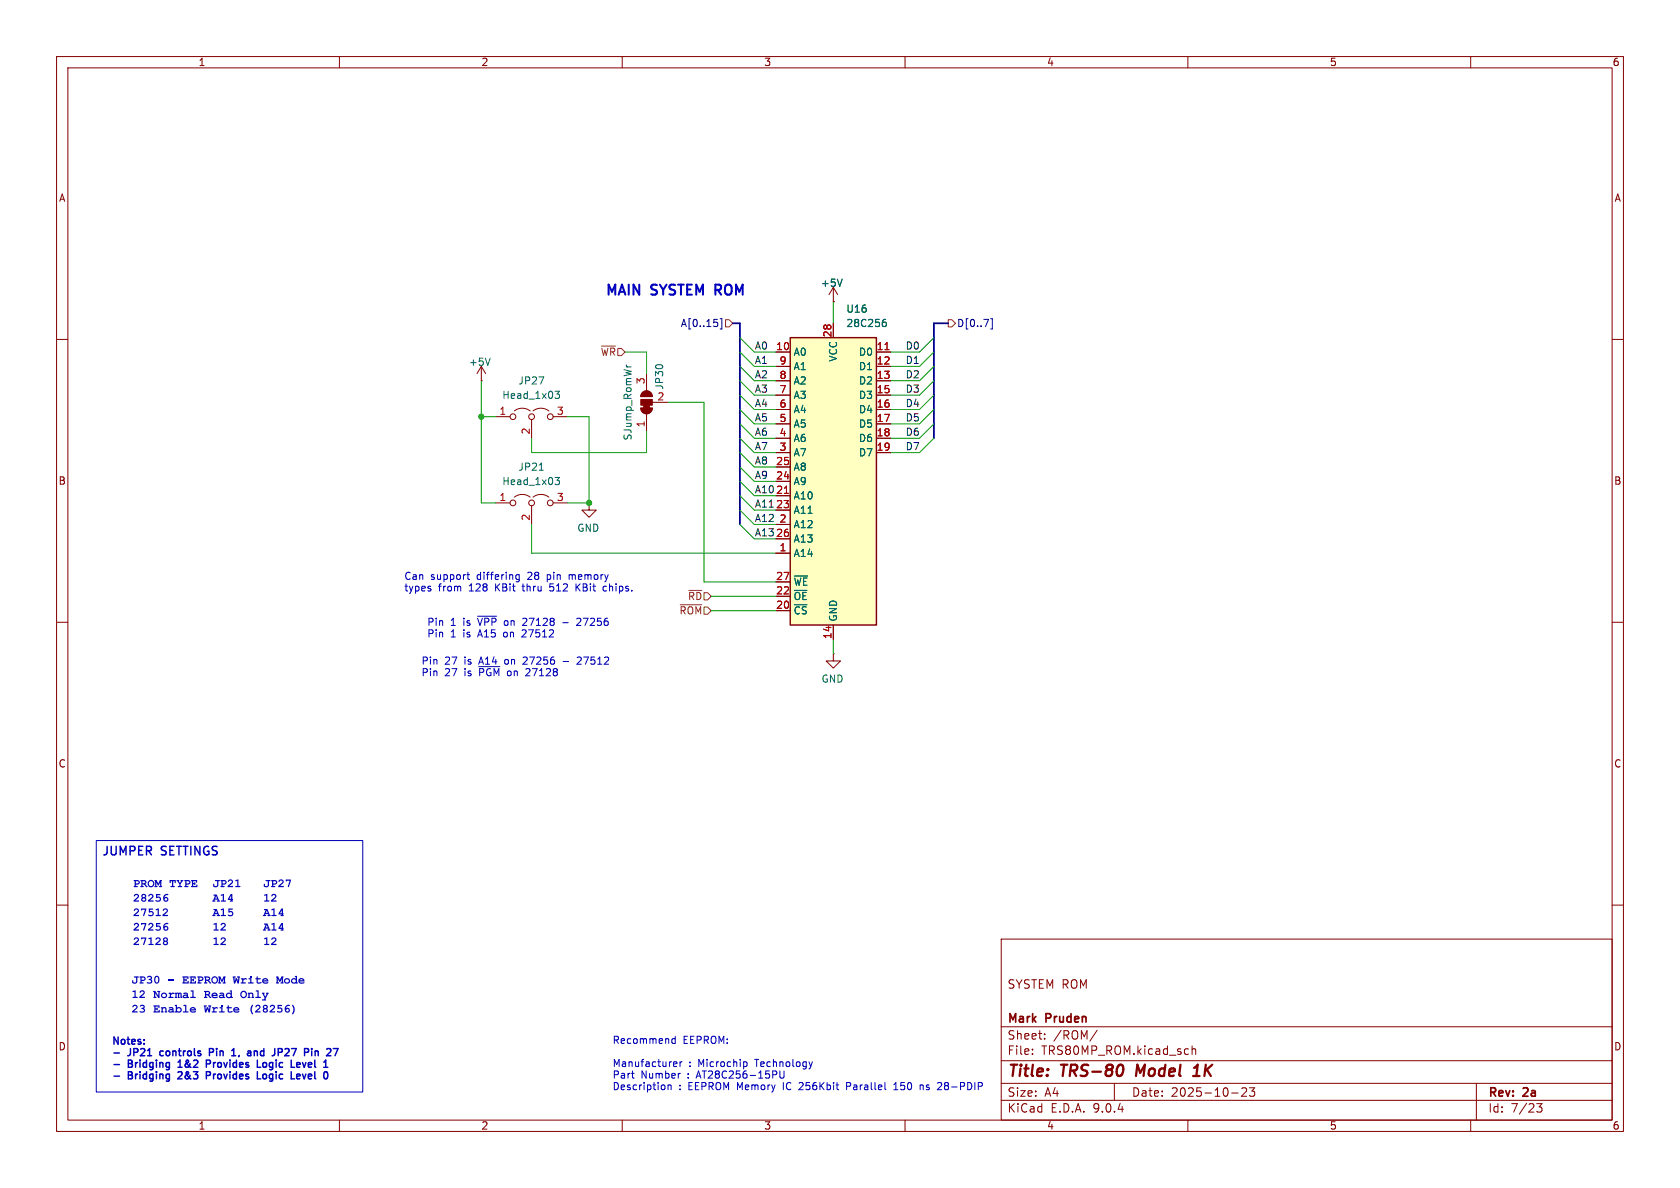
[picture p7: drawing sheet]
<svg xmlns="http://www.w3.org/2000/svg" width="297mm" height="210mm" viewBox="0 0 297 210" stroke-linecap="round" stroke-linejoin="round" font-family="sans-serif">
<defs><g id="words">
<g font-size="2.8" fill="#840000">
<text x="178" y="190.9">Title:</text>
<text x="187.7" y="190.9">TRS-80</text>
<text x="201.7" y="190.9">Model</text>
<text x="212.7" y="190.9">1K</text>
</g>
<g font-size="2.5" fill="#0000c2">
<text x="106.9" y="52.3">MAIN</text>
<text x="115.3" y="52.3">SYSTEM</text>
<text x="127.2" y="52.3">ROM</text>
</g>
<g font-size="2.1" fill="#0000c2">
<text x="18" y="151.8">JUMPER</text>
<text x="28.5" y="151.8">SETTINGS</text>
<text x="23.5" y="157.4">PROMTYPE</text>
<text x="23.5" y="160">28256</text>
<text x="37.6" y="160">A14</text>
<text x="37.6" y="157.4">JP21</text>
<text x="46.5" y="160">12</text>
<text x="46.5" y="157.4">JP27</text>
<text x="23.5" y="162.5">27512</text>
<text x="23.5" y="165.1">27256</text>
<text x="23.5" y="167.6">27128</text>
<text x="37.6" y="162.5">A15</text>
<text x="37.6" y="165.1">12</text>
<text x="37.6" y="167.6">12</text>
<text x="46.5" y="162.5">A14</text>
<text x="46.5" y="165.1">A14</text>
<text x="46.5" y="167.6">12</text>
<text x="23.2" y="174.4">JP30 -</text>
<text x="23.2" y="177">12 Normal</text>
<text x="23.2" y="179.6">23 Enable</text>
<text x="32.2" y="174.4">EEPROMWrite</text>
<text x="36" y="177">Read Only</text>
<text x="36" y="179.6">Write</text>
<text x="43.7" y="179.6">(28256)</text>
<text x="48.8" y="174.4">Mode</text>
</g>
<g font-size="2.1" fill="#840000">
<text x="178" y="175">SYSTEM ROM</text>
<text x="178" y="184">Sheet:</text>
<text x="178" y="181.2">Mark</text>
<text x="185" y="181.2">Pruden</text>
<text x="186.2" y="184">/ROM/</text>
<text x="178" y="186.7">File:</text>
<text x="184.1" y="186.7">TRS80MP_ROM.kicad_sch</text>
<text x="178" y="196.9">KiCad</text>
<text x="178" y="194.1">Size:</text>
<text x="184.7" y="194.1">A4</text>
<text x="185.7" y="196.9">E.D.A.</text>
<text x="193.3" y="196.9">9.0.4</text>
<text x="200" y="194.1">Date:</text>
<text x="207" y="194.1">2025-10-23</text>
<text x="263" y="194.3">Rev:</text>
<text x="263" y="196.9">Id:</text>
<text x="267.1" y="196.9">7/23</text>
<text x="269.4" y="194.3">2a</text>
</g>
<g font-size="1.8" fill="#840000">
<text x="35" y="11.9">1</text>
<text x="85" y="11.9">2</text>
<text x="135" y="11.9">3</text>
<text x="185" y="11.9">4</text>
<text x="235" y="11.9">5</text>
<text x="285" y="11.9">6</text>
<text x="10.3" y="35.9">A</text>
<text x="285.3" y="35.9">A</text>
<text x="10.3" y="85.9">B</text>
<text x="285.3" y="85.9">B</text>
<text x="10.3" y="135.9">C</text>
<text x="285.3" y="135.9">C</text>
<text x="10.3" y="185.9">D</text>
<text x="285.3" y="185.9">D</text>
<text x="35" y="199.9">1</text>
<text x="85" y="199.9">2</text>
<text x="135" y="199.9">3</text>
<text x="185" y="199.9">4</text>
<text x="235" y="199.9">5</text>
<text x="285" y="199.9">6</text>
</g>
<g font-size="1.8" fill="#006464">
<text x="145" y="50.9">+5V</text>
<text x="149.5" y="55.5">U16</text>
<text x="149.5" y="58">28C256</text>
<text x="82.8" y="64.9">+5V</text>
<text x="140.2" y="63.1">A0</text>
<text x="140.2" y="65.6">A1</text>
<text x="148.2" y="64" transform="rotate(-90 148.2 64)">VCC</text>
<text x="151.7" y="63.1">D0</text>
<text x="151.7" y="65.6">D1</text>
<text x="88.7" y="70.7">Head_1x03</text>
<text x="91.6" y="68.2">JP27</text>
<text x="117.4" y="69" transform="rotate(-90 117.4 69)">JP30</text>
<text x="140.2" y="68.2">A2</text>
<text x="140.2" y="70.7">A3</text>
<text x="151.7" y="68.2">D2</text>
<text x="151.7" y="70.7">D3</text>
<text x="111.9" y="78" transform="rotate(-90 111.9 78)">SJump_RomWr</text>
<text x="140.2" y="73.3">A4</text>
<text x="140.2" y="75.8">A5</text>
<text x="151.7" y="73.3">D4</text>
<text x="151.7" y="75.8">D5</text>
<text x="91.6" y="83.4">JP21</text>
<text x="140.2" y="78.3">A6</text>
<text x="140.2" y="80.9">A7</text>
<text x="140.2" y="83.4">A8</text>
<text x="151.7" y="78.3">D6</text>
<text x="151.7" y="80.9">D7</text>
<text x="88.7" y="86">Head_1x03</text>
<text x="140.2" y="86">A9</text>
<text x="140.2" y="88.5">A10</text>
<text x="102" y="94.2">GND</text>
<text x="140.2" y="91">A11</text>
<text x="140.2" y="93.6">A12</text>
<text x="140.2" y="96.1">A13</text>
<text x="140.2" y="98.7">A14</text>
<text x="140.2" y="103.7">~{WE}</text>
<text x="140.2" y="106.3">~{OE}</text>
<text x="140.2" y="108.8">~{CS}</text>
<text x="148.2" y="110" transform="rotate(-90 148.2 110)">GND</text>
<text x="145.1" y="120.9">GND</text>
</g>
<g font-size="1.8" fill="#000084">
<text x="120.3" y="58">A[0..15]</text>
<text x="169.1" y="58">D[0..7]</text>
</g>
<g font-size="1.8" fill="#a90000">
<text x="147.1" y="59.7" transform="rotate(-90 147.1 59.7)">28</text>
<text x="137.1" y="62">10</text>
<text x="137.7" y="64.5">9</text>
<text x="154.9" y="62">11</text>
<text x="154.9" y="64.5">12</text>
<text x="114" y="68" transform="rotate(-90 114 68)">3</text>
<text x="116.1" y="70.9">2</text>
<text x="137.7" y="67.1">8</text>
<text x="137.7" y="69.6">7</text>
<text x="154.9" y="67.1">13</text>
<text x="154.9" y="69.6">15</text>
<text x="88.2" y="73.4">1</text>
<text x="93.7" y="76.9" transform="rotate(-90 93.7 76.9)">2</text>
<text x="98.4" y="73.4">3</text>
<text x="114" y="75.6" transform="rotate(-90 114 75.6)">1</text>
<text x="137.7" y="72.1">6</text>
<text x="137.7" y="74.7">5</text>
<text x="137.7" y="77.2">4</text>
<text x="154.9" y="72.1">16</text>
<text x="154.9" y="74.7">17</text>
<text x="154.9" y="77.2">18</text>
<text x="137.1" y="82.3">25</text>
<text x="137.7" y="79.8">3</text>
<text x="154.9" y="79.8">19</text>
<text x="88.2" y="88.6">1</text>
<text x="98.4" y="88.6">3</text>
<text x="137.1" y="84.8">24</text>
<text x="137.1" y="87.4">21</text>
<text x="137.1" y="89.9">23</text>
<text x="93.7" y="92.1" transform="rotate(-90 93.7 92.1)">2</text>
<text x="137.1" y="95">26</text>
<text x="137.7" y="92.5">2</text>
<text x="137.7" y="97.5">1</text>
<text x="137.1" y="102.6">27</text>
<text x="137.1" y="105.2">22</text>
<text x="137.1" y="107.7">20</text>
<text x="147.1" y="113.1" transform="rotate(-90 147.1 113.1)">14</text>
</g>
<g font-size="1.8" fill="#725600">
<text x="106.1" y="63.1">~{WR}</text>
<text x="121.5" y="106.3">~{RD}</text>
<text x="120" y="108.8">~{ROM}</text>
</g>
<g font-size="1.8" fill="#0f0f0f">
<text x="133.3" y="61.9">A0</text>
<text x="133.3" y="64.4">A1</text>
<text x="160" y="61.9">D0</text>
<text x="160" y="64.4">D1</text>
<text x="133.3" y="67">A2</text>
<text x="133.3" y="69.5">A3</text>
<text x="160" y="69.5">D3</text>
<text x="160" y="67">D2</text>
<text x="133.3" y="77.1">A6</text>
<text x="133.3" y="72">A4</text>
<text x="133.3" y="74.6">A5</text>
<text x="160" y="74.6">D5</text>
<text x="160" y="77.1">D6</text>
<text x="160" y="72">D4</text>
<text x="133.3" y="79.7">A7</text>
<text x="133.3" y="82.2">A8</text>
<text x="160" y="79.7">D7</text>
<text x="133.3" y="89.8">A11</text>
<text x="133.3" y="87.3">A10</text>
<text x="133.3" y="84.7">A9</text>
<text x="133.3" y="94.9">A13</text>
<text x="133.3" y="92.4">A12</text>
</g>
<g font-size="1.8" fill="#0000c2">
<text x="71.4" y="102.7">Can</text>
<text x="71.4" y="104.8">types</text>
<text x="76.1" y="102.7">support</text>
<text x="77.5" y="104.8">from</text>
<text x="83" y="104.8">128</text>
<text x="84.4" y="102.7">differing</text>
<text x="87.8" y="104.8">KBit</text>
<text x="92.9" y="104.8">thru</text>
<text x="93.6" y="102.7">28</text>
<text x="97.2" y="102.7">pin</text>
<text x="97.9" y="104.8">512</text>
<text x="101.2" y="102.7">memory</text>
<text x="102.6" y="104.8">KBit</text>
<text x="107.7" y="104.8">chips.</text>
<text x="75.4" y="110.8">Pin</text>
<text x="75.4" y="112.9">Pin</text>
<text x="79.6" y="110.8">1</text>
<text x="79.6" y="112.9">1</text>
<text x="82" y="110.8">is</text>
<text x="82" y="112.9">is</text>
<text x="84.8" y="110.8">~{VPP}</text>
<text x="84.8" y="112.9">A15</text>
<text x="89.5" y="112.9">on</text>
<text x="89.6" y="110.8">on</text>
<text x="93" y="112.9">27512</text>
<text x="93.1" y="110.8">27128</text>
<text x="103" y="110.8">27256</text>
<text x="74.4" y="117.7">Pin</text>
<text x="74.4" y="119.7">Pin</text>
<text x="78.6" y="117.7">27</text>
<text x="78.6" y="119.7">27</text>
<text x="82.2" y="117.7">is</text>
<text x="82.2" y="119.7">is</text>
<text x="85" y="117.7">A14</text>
<text x="85" y="119.7">~{PGM}</text>
<text x="89.7" y="117.7">on</text>
<text x="90.2" y="119.7">on</text>
<text x="93.2" y="117.7">27256</text>
<text x="93.6" y="119.7">27128</text>
<text x="103.1" y="117.7">27512</text>
<text x="19.7" y="185">Notes:</text>
<text x="108.2" y="184.7">Recommend</text>
<text x="120.7" y="184.7">EEPROM:</text>
<text x="22.7" y="187.1">JP21</text>
<text x="22.7" y="189.1">Bridging</text>
<text x="22.7" y="191.2">Bridging</text>
<text x="28.9" y="187.1">controls</text>
<text x="32.1" y="189.1">1&amp;2</text>
<text x="32.1" y="191.2">2&amp;3</text>
<text x="37.5" y="189.1">Provides</text>
<text x="37.5" y="191.2">Provides</text>
<text x="38.1" y="187.1">Pin</text>
<text x="42.6" y="187.1">1,</text>
<text x="45.9" y="187.1">and</text>
<text x="47.1" y="189.1">Logic</text>
<text x="47.1" y="191.2">Logic</text>
<text x="50.8" y="187.1">JP27</text>
<text x="53.6" y="189.1">Level</text>
<text x="53.6" y="191.2">Level</text>
<text x="56.9" y="187.1">Pin</text>
<text x="108.2" y="188.8">Manufacturer</text>
<text x="108.2" y="190.9">Part</text>
<text x="113.3" y="190.9">Number</text>
<text x="121.7" y="190.9">:</text>
<text x="121.8" y="188.8">:</text>
<text x="123.4" y="190.9">AT28C256-15PU</text>
<text x="123.5" y="188.8">Microchip</text>
<text x="133.8" y="188.8">Technology</text>
<text x="108.2" y="192.9">Description</text>
<text x="120" y="192.9">:</text>
<text x="121.8" y="192.9">EEPROM Memory</text>
<text x="138.9" y="192.9">IC</text>
<text x="141.9" y="192.9">256Kbit</text>
<text x="150.5" y="192.9">Parallel</text>
<text x="159.1" y="192.9">150</text>
<text x="163.9" y="192.9">ns</text>
<text x="167.2" y="192.9">28-PDIP</text>
</g>
</g></defs>
<g fill="none" stroke="#840000" stroke-width=".18">
<path d="M10 10h277v190h-277zM12 12h273v186h-273zM60 10v2M110 10v2M160 10v2M210 10v2M260 10v2M147.3 53.3h.1M147.3 50.8l-.7 1.3M147.3 50.8l.8 1.3M147.3 50.8v2.5M10 60h2"/>
<path d="M285 60h2M87.6 88.9h2.6M90.9 87.9a2.26 2.26 0 0 1 2.8 0M94 89.4v3.3M94.2 87.9a2.26 2.26 0 0 1 2.8 0M97.8 88.9h2.5M10 110h2M147.3 115.6v1.2h1.3l-1.3 1.3-1.3-1.3h1.3M147.3 115.6h.1M285 110h2M10 160h2M177 166h108v32h-108z"/>
<path d="M285 160h2M60 198v2M110 198v2M160 198v2M177 194.5h108M177 191.5h108M177 187.5h108M177 181.5h108M182.5 186.3v.1M182.5 185.5v.1M184.7 183.6v.1M184.7 182.8v.1"/>
<path d="M194 182.1l-1.3 2M197 191.5v3M210 198v2M210.7 184.9v1.5M210.7 185.5l.3-.1 .3 .1 .1 .9M217.7 193.2h1.2M219.5 192.4l.6-.1 .2 .1 .1 .3-.9 1.1h.9M220.9 192.3h.9l-.5 .6 .4 .1v.7l-.2 .1h-.4l-.2-.1M260 198v2M261 191.5v6.5M271.7 195.1h.9l-.5 .6 .4 .1v.7l-.2 .1-.6-.1"/>
<circle cx="90.7" cy="88.9" r=".51"/>
<circle cx="94" cy="88.9" r=".51"/>
<circle cx="97.3" cy="88.9" r=".51"/>
</g>
<path d="M198.4 188.3a1.31 1.31 0 0 1 0 1.5M201.1 188.2l-.3 2M210.9 190.2h1.2M211.1 188.8l.6-.6-.2 2" fill="none" stroke="#840000" stroke-width=".4"/>
<path d="M148.9 49.3l-.4 1.3M95.3 83.1h.8M98.1 84.4h.8l-.4 .5 .3 .1 .1 .4-.2 .3h-.4" fill="none" stroke="#006464" stroke-width=".18"/>
<path d="M139.7 59.7h15.2v50.8h-15.2z" fill="#ffffc2"/>
<path d="M139.7 59.7h15.2v50.8h-15.2z" fill="none" stroke="#840000" stroke-width=".25"/>
<g fill="none" stroke="#840000" stroke-width=".18">
<path d="M147.3 57.2v2.5M85.1 67.3h.1M85.1 64.8l-.8 1.2M85.1 64.8l.8 1.2M85.1 64.8v2.5M87.6 73.7h2.6M90.9 72.6a2.26 2.26 0 0 1 2.8 0M94 74.2v3.3M94.2 72.6a2.26 2.26 0 0 1 2.8 0M97.8 73.7h2.5M113.3 72.1h2a1.02 1.02 0 0 1-1 1 1.02 1.02 0 0 1-1-1zM113.6 69.4a1.02 1.02 0 0 1 1.1-.2 1.02 1.02 0 0 1 .6 .9h-2z"/>
<path d="M114.3 66v3.1M114.3 73.2v3M115.3 71.1h2.8M137.2 62.2h2.5M137.2 64.8h2.5M137.2 67.3h2.5M137.2 69.9h2.5M137.2 72.4h2.5M137.2 74.9h2.5M137.2 77.5h2.5M154.9 62.2h2.6M154.9 64.8h2.6"/>
<path d="M154.9 67.3h2.6M154.9 69.9h2.6M154.9 72.4h2.6M154.9 74.9h2.6M154.9 77.5h2.6M104.1 88.9v1.3h1.3l-1.3 1.2-1.2-1.2h1.2M104.1 88.9h.1M137.2 80h2.5M137.2 82.6h2.5M137.2 85.1h2.5M137.2 87.6h2.5M137.2 90.2h2.5"/>
<path d="M137.2 92.7h2.5M137.2 95.3h2.5M137.2 97.8h2.5M154.9 80h2.6M137.2 102.9h2.5M137.2 105.4h2.5M137.2 108h2.5M147.3 110.5v2.5"/>
<circle cx="90.7" cy="73.7" r=".51"/>
<circle cx="94" cy="73.7" r=".51"/>
<circle cx="97.3" cy="73.7" r=".51"/>
</g>
<path d="M156.5 61.8h.7M138.7 87.2h.7" fill="none" stroke="#a90000" stroke-width=".18"/>
<path d="M156.2 56.9h.3l.2 .3-.1 .4-.4 .1M156.6 56.5h-.4M86.7 63.3l-.5 1.3M98.1 69.2h.8l-.4 .4 .3 .2 .1 .4-.2 .2h-.4M110.7 64.9h.9M110.7 64.5l.3 .4M140.4 101.8h2.4" fill="none" stroke="#006464" stroke-width=".18"/>
<g fill="#840000" stroke="#840000" stroke-width=".18">
<path d="M113.8 71.6h1v.5h-1z"/>
<path d="M113.3 72.1h2a1.02 1.02 0 0 1-1 1 1.02 1.02 0 0 1-1-1z"/>
<path d="M113.3 70.6h2v1h-2z"/>
<path d="M113.6 69.4a1.02 1.02 0 0 1 1.1-.2 1.02 1.02 0 0 1 .6 .9h-2z"/>
</g>
<path d="M126.8 57.1v.5M127.3 56.3h.3v1.9h-.3M175.1 56.3h.3v1.9h-.3" fill="none" stroke="#000084" stroke-width=".18"/>
<path d="M128.3 56.5h.6l.6 .7-.6 .6h-.6zM167.6 56.5h.7l.6 .7-.6 .6h-.7zM106.3 61.2h2.5M120.2 106.9h3.8M121.8 104.4h2.2" fill="none" stroke="#725600" stroke-width=".18"/>
<path d="M129.5 57.2h1.3v35.5M167.6 57.2h-2.5v20.3" fill="none" stroke="#000084" stroke-width=".3"/>
<g fill="none" stroke="#009600" stroke-width=".18">
<path d="M130.8 59.7l2.5 2.5h3.9M147.3 53.3v3.9M165.1 59.7l-2.5 2.5h-5.1M85.1 67.3v21.6h2.5M85.1 73.7h2.5M100.3 73.7h3.8v15.2h-3.8M110.5 62.2h3.8v3.8M114.3 76.2v3.8h-20.3v-2.5M118.1 71.1h6.4v31.8h12.7M130.8 69.9l2.5 2.5h3.9M130.8 74.9l2.5 2.6h3.9M130.8 77.5l2.5 2.5h3.9"/>
<path d="M130.8 62.2l2.5 2.6h3.9M130.8 64.8l2.5 2.5h3.9M130.8 72.4l2.5 2.5h3.9M130.8 67.3l2.5 2.6h3.9M165.1 69.9l-2.5 2.5h-5.1M165.1 74.9l-2.5 2.6h-5.1M165.1 77.5l-2.5 2.5h-5.1M165.1 62.2l-2.5 2.6h-5.1M165.1 64.8l-2.5 2.5h-5.1M165.1 72.4l-2.5 2.5h-5.1M165.1 67.3l-2.5 2.6h-5.1M94 92.7v5.1h43.2"/>
<path d="M130.8 82.6l2.5 2.5h3.9M130.8 80l2.5 2.6h3.9M130.8 92.7l2.5 2.6h3.9M130.8 90.2l2.5 2.5h3.9M130.8 87.6l2.5 2.6h3.9M130.8 85.1l2.5 2.5h3.9M125.7 105.4h11.5M125.7 108h11.5M147.3 113v2.6"/>
</g>
<path d="M17 148.6h47.1v44.4h-47.1z" fill="none" stroke="#0000c2" stroke-width=".18"/>
<g fill="#0000c2">
<path d="M46.5 173l.5-.1a.52 .52 0 0 1 .4 .6h-.8a.58 .58 0 0 0 .7 .1l.1 .1a.61 .61 0 0 1-.7 .2 .61 .61 0 0 1-.4-.6h.9l-.3-.2-.6 .2z"/>
<path d="M41.4 178.2l.4-.2a.52 .52 0 0 1 .5 .6h-.9a.58 .58 0 0 0 .8 .1l.1 .1a.61 .61 0 0 1-.7 .2 .61 .61 0 0 1-.4-.6h.9l-.3-.2-.6 .2z"/>
<path d="M51.7 177.6a1.07 1.07 0 0 1 0 1.7 1.71 1.71 0 0 0 0-1.7z"/>
</g>
<g fill="none" stroke="#0000c2" stroke-width=".18">
<path d="M76.1 104.1v.3M82.5 101.6h.5M82.7 101.2v1l.3 .2M84.4 108.9h3.4M84.6 117.8h3.8M91.2 102.2l.2 .2h.4M91.8 101.6h-.4l-.2 .2M91.8 101.6v1l-.2 .3-.4-.1M92.5 111.3l-.2 .2M92.6 109.3l-.2 .1M92.7 116.1l-.2 .2M93 111.9l-.8 .7h.8"/>
<path d="M93.1 109.8l-.7 .8h.7M93.1 116.7l-.7 .7h.8M93.6 118.7l-.7 .8h.8M97.2 104.4l.2 .1M97.2 103.2v.6l.2-.1M99.5 110.1h1M99.6 116.9h.9M100.6 101.6v.8M100.8 101.6l-.2 .1M101.8 103.2v1.3M102 103.8l.6 .7M102.6 103.2l-.8 .7"/>
<path d="M102.6 109.3h-.5l-.1 .1M102.6 109.8l-.7 .8h.8M102.6 116.2l-.4-.1-.2 .2M102.7 116.7l-.7 .7h.8M106.7 103.7l-.1 .2 .1 .5 .2 .1 .3-.1M111.6 189.7h.5M112 190.6h.1M117.5 191.9v.6M118.1 191.8v.8M118.1 191.9l.2-.1h.3v.8M119.1 188.5h.5M119.1 187.8l.4-.1 .2 .3-.6 .1"/>
<path d="M119.4 183.2v1.3M119.4 183.7l-.4-.1-.2 .2 .1 .6h.5M120.2 189.7h.1M120.2 187.7v.8M120.6 187.7l-.4 .2M131.6 187.7l.4 .1 .1 .1-.1 .5-.4 .1M137.9 189.3v1l.2 .3 .4-.1 .1-.2v-1M141.4 191.4l-.1 .1M141.9 191.9l-.7 .7h.8M143.6 187.7l-.3 .8M149.7 192h.5M150.2 191.4h-.5v1.2"/>
<path d="M158 192.6h.7M158 191.7l.4-.3v1.2M162.7 191.9l.2-.1h.3v.8M162.7 191.8v.8M166.2 191.4l.3 .2-.1 .3-.7 .7h.8"/>
</g>
<g fill="none" stroke="#0000c2" stroke-width=".25">
<path d="M20.2 186.1h.9M20.2 188.2h.9M20.2 190.2h.9M28.3 185.9v.6M31.5 188.7h.7M31.5 189.5v.1M31.6 187.7l-.1 .1M32.1 190l-.7 .7h.8M37.1 187.5l-.6-.1v1.3M37.1 189.5l-.6-.1v1.3M37.1 188l-.6 .1M37.1 190.1h-.6"/>
<path d="M37.6 185.4h-.6v1.2M37.6 186h-.6M41 186.6h.7M44.9 185.8v.8M45.3 185.8l-.4 .1M45.5 188.7h.6M45.5 190.7h.6M46.6 187.9l-.1 .2 .1 .5M46.6 189.9l-.1 .2 .1 .6M49.2 185.4h.5l.2 .2-.1 .4h-.6M52.4 188.2l.7-.1-.1-.2-.4-.1-.2 .2 .1 .6h.5M52.4 190.3l.7-.1-.1-.3h-.4l-.2 .2 .1 .6h.5"/>
<path d="M55.7 185.9l.2-.1h.3l.1 .8M55.7 185.8v.8"/>
</g>
<path d="M126.5 51.2h.6M127.1 50.3h-.6v1.8" fill="none" stroke="#0000c2" stroke-width=".36"/>
<path d="M148.9 49.3l-.4 1.3M156.2 56.9h.3l.2 .3-.1 .4-.4 .1M156.6 56.5h-.4M140.4 101.8h2.4" fill="none" stroke="#006464" stroke-width=".18"/>
<g fill="none" stroke="#840000" stroke-width=".18">
<path d="M147.3 53.3h.1M147.3 57.2v2.5M137.2 62.2h2.5M137.2 64.8h2.5M137.2 67.3h2.5M137.2 69.9h2.5M137.2 72.4h2.5M137.2 74.9h2.5M137.2 77.5h2.5M154.9 62.2h2.6M154.9 64.8h2.6M154.9 67.3h2.6"/>
<path d="M154.9 69.9h2.6M154.9 72.4h2.6M154.9 74.9h2.6M154.9 77.5h2.6M137.2 80h2.5M137.2 82.6h2.5M137.2 85.1h2.5M137.2 87.6h2.5M137.2 90.2h2.5M137.2 92.7h2.5M137.2 95.3h2.5M137.2 97.8h2.5"/>
<path d="M154.9 80h2.6M137.2 102.9h2.5M137.2 105.4h2.5M137.2 108h2.5M147.3 110.5v2.5"/>
</g>
<path d="M156.5 61.8h.7M138.7 87.2h.7" fill="none" stroke="#a90000" stroke-width=".18"/>
<g fill="#009600" stroke="#009600" stroke-width=".18">
<circle cx="104.1" cy="88.9" r=".46"/>
<circle cx="85.1" cy="73.7" r=".46"/>
</g>
<use href="#words"/>
</svg>
